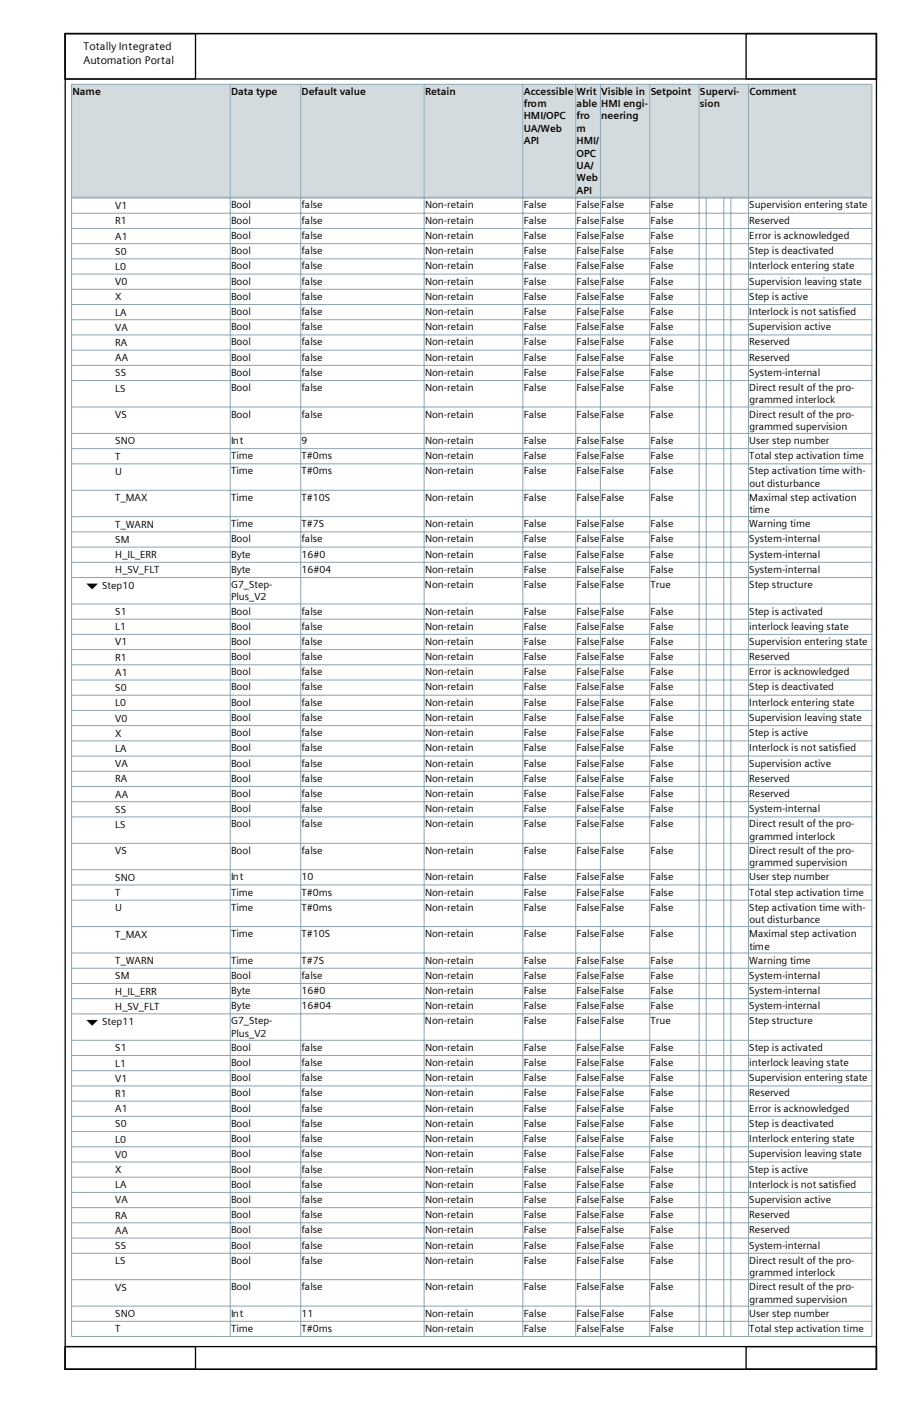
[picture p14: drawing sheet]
<svg xmlns="http://www.w3.org/2000/svg" width="279mm" height="432mm" viewBox="0 0 279 432" stroke-linecap="round" stroke-linejoin="round" font-family="sans-serif">
<defs><g id="words">
<g font-size="3.4">
<text x="25.8" y="15.4">Totally Integrated</text>
<text x="25.8" y="19.6">Automation Portal</text>
</g>
<g font-size="3.2">
<text x="22.4" y="29.2">Name</text>
<text x="71.3" y="29.2">Data type</text>
<text x="93" y="29.2">Default value</text>
<text x="131.1" y="29.2">Retain</text>
<text x="161.5" y="29.2">Accessible</text>
<text x="177.8" y="29.2">Writ</text>
<text x="185.4" y="29.2">Visible in</text>
<text x="200.7" y="29.2">Setpoint</text>
<text x="215.8" y="29.2">Supervi‐</text>
<text x="231.1" y="29.2">Comment</text>
<text x="161.5" y="33">from</text>
<text x="177.8" y="33">able</text>
<text x="185.4" y="33">HMI engi‐</text>
<text x="215.9" y="33">sion</text>
<text x="161.5" y="36.8">HMI/OPC</text>
<text x="161.5" y="40.6">UA/Web</text>
<text x="177.8" y="36.8">fro</text>
<text x="177.8" y="40.6">m</text>
<text x="185.4" y="36.8">neering</text>
<text x="161.5" y="44.4">API</text>
<text x="177.8" y="44.4">HMI/</text>
<text x="177.8" y="48.3">OPC</text>
<text x="177.8" y="52.1">UA/</text>
<text x="177.8" y="55.9">Web</text>
<text x="177.8" y="59.7">API</text>
<text x="35.6" y="64.5">V1</text>
<text x="71.2" y="64.3">Bool</text>
<text x="93" y="64.3">false</text>
<text x="131.1" y="64.3">Non-retain</text>
<text x="161.5" y="64.3">False</text>
<text x="177.8" y="64.3">FalseFalse</text>
<text x="200.6" y="64.3">False</text>
<text x="231.1" y="64.3">Supervision entering state</text>
<text x="35.6" y="69.1">R1</text>
<text x="71.2" y="69">Bool</text>
<text x="93" y="69">false</text>
<text x="131.1" y="69">Non-retain</text>
<text x="161.5" y="69">False</text>
<text x="177.8" y="69">FalseFalse</text>
<text x="200.6" y="69">False</text>
<text x="231.1" y="69">Reserved</text>
<text x="35.6" y="73.8">A1</text>
<text x="71.2" y="73.7">Bool</text>
<text x="93" y="73.7">false</text>
<text x="131.1" y="73.7">Non-retain</text>
<text x="161.5" y="73.7">False</text>
<text x="177.8" y="73.7">FalseFalse</text>
<text x="200.6" y="73.7">False</text>
<text x="231.1" y="73.7">Error is acknowledged</text>
<text x="35.6" y="78.5">S0</text>
<text x="35.6" y="83.2">L0</text>
<text x="71.2" y="78.4">Bool</text>
<text x="71.2" y="83">Bool</text>
<text x="93" y="78.4">false</text>
<text x="93" y="83">false</text>
<text x="131.1" y="78.4">Non-retain</text>
<text x="131.1" y="83">Non-retain</text>
<text x="161.5" y="78.4">False</text>
<text x="161.5" y="83">False</text>
<text x="177.8" y="78.4">FalseFalse</text>
<text x="177.8" y="83">FalseFalse</text>
<text x="200.6" y="78.4">False</text>
<text x="200.6" y="83">False</text>
<text x="231.1" y="78.4">Step is deactivated</text>
<text x="231.1" y="83">Interlock entering state</text>
<text x="35.6" y="87.9">V0</text>
<text x="71.2" y="87.7">Bool</text>
<text x="93" y="87.7">false</text>
<text x="131.1" y="87.7">Non-retain</text>
<text x="161.5" y="87.7">False</text>
<text x="177.8" y="87.7">FalseFalse</text>
<text x="200.6" y="87.7">False</text>
<text x="231.1" y="87.7">Supervision leaving state</text>
<text x="35.6" y="92.6">X</text>
<text x="71.2" y="92.4">Bool</text>
<text x="93" y="92.4">false</text>
<text x="131.1" y="92.4">Non-retain</text>
<text x="161.5" y="92.4">False</text>
<text x="177.8" y="92.4">FalseFalse</text>
<text x="200.6" y="92.4">False</text>
<text x="231.1" y="92.4">Step is active</text>
<text x="35.6" y="97.3">LA</text>
<text x="35.6" y="102">VA</text>
<text x="71.2" y="97.1">Bool</text>
<text x="71.2" y="101.8">Bool</text>
<text x="93" y="97.1">false</text>
<text x="93" y="101.8">false</text>
<text x="131.1" y="97.1">Non-retain</text>
<text x="131.1" y="101.8">Non-retain</text>
<text x="161.5" y="97.1">False</text>
<text x="161.5" y="101.8">False</text>
<text x="177.8" y="97.1">FalseFalse</text>
<text x="177.8" y="101.8">FalseFalse</text>
<text x="200.6" y="97.1">False</text>
<text x="200.6" y="101.8">False</text>
<text x="231.1" y="97.1">Interlock is not satisfied</text>
<text x="231.1" y="101.8">Supervision active</text>
<text x="35.6" y="106.6">RA</text>
<text x="71.2" y="106.5">Bool</text>
<text x="93" y="106.5">false</text>
<text x="131.1" y="106.5">Non-retain</text>
<text x="161.5" y="106.5">False</text>
<text x="177.8" y="106.5">FalseFalse</text>
<text x="200.6" y="106.5">False</text>
<text x="231.1" y="106.5">Reserved</text>
<text x="35.6" y="111.3">AA</text>
<text x="71.2" y="111.2">Bool</text>
<text x="93" y="111.2">false</text>
<text x="131.1" y="111.2">Non-retain</text>
<text x="161.5" y="111.2">False</text>
<text x="177.8" y="111.2">FalseFalse</text>
<text x="200.6" y="111.2">False</text>
<text x="231.1" y="111.2">Reserved</text>
<text x="35.6" y="116">SS</text>
<text x="71.2" y="115.9">Bool</text>
<text x="93" y="115.9">false</text>
<text x="131.1" y="115.9">Non-retain</text>
<text x="161.5" y="115.9">False</text>
<text x="177.8" y="115.9">FalseFalse</text>
<text x="200.6" y="115.9">False</text>
<text x="231.1" y="115.9">System-internal</text>
<text x="35.6" y="120.7">LS</text>
<text x="71.2" y="120.5">Bool</text>
<text x="93" y="120.5">false</text>
<text x="131.1" y="120.5">Non-retain</text>
<text x="161.5" y="120.5">False</text>
<text x="177.8" y="120.5">FalseFalse</text>
<text x="200.6" y="120.5">False</text>
<text x="231.1" y="120.5">Direct result of the pro‐</text>
<text x="231.1" y="124.3">grammed interlock</text>
<text x="35.6" y="128.9">VS</text>
<text x="71.2" y="128.7">Bool</text>
<text x="93" y="128.7">false</text>
<text x="131.1" y="128.7">Non-retain</text>
<text x="161.5" y="128.7">False</text>
<text x="177.8" y="128.7">FalseFalse</text>
<text x="200.6" y="128.7">False</text>
<text x="231.1" y="128.7">Direct result of the pro‐</text>
<text x="35.6" y="137">SNO</text>
<text x="71.2" y="136.8">Int</text>
<text x="93" y="136.8">9</text>
<text x="131.1" y="136.8">Non-retain</text>
<text x="161.5" y="136.8">False</text>
<text x="177.8" y="136.8">FalseFalse</text>
<text x="200.6" y="136.8">False</text>
<text x="231.1" y="136.8">User step number</text>
<text x="231.1" y="132.5">grammed supervision</text>
<text x="35.6" y="141.7">T</text>
<text x="71.2" y="141.5">Time</text>
<text x="93" y="141.5">T#0ms</text>
<text x="131.1" y="141.5">Non-retain</text>
<text x="161.5" y="141.5">False</text>
<text x="177.8" y="141.5">FalseFalse</text>
<text x="200.6" y="141.5">False</text>
<text x="231.1" y="141.5">Total step activation time</text>
<text x="35.6" y="146.4">U</text>
<text x="71.2" y="146.2">Time</text>
<text x="93" y="146.2">T#0ms</text>
<text x="131.1" y="146.2">Non-retain</text>
<text x="161.5" y="146.2">False</text>
<text x="177.8" y="146.2">FalseFalse</text>
<text x="200.6" y="146.2">False</text>
<text x="231.1" y="146.2">Step activation time with‐</text>
<text x="35.6" y="154.5">T_MAX</text>
<text x="71.2" y="154.3">Time</text>
<text x="93" y="154.3">T#10S</text>
<text x="131.1" y="154.3">Non-retain</text>
<text x="161.5" y="154.3">False</text>
<text x="177.8" y="154.3">FalseFalse</text>
<text x="200.6" y="154.3">False</text>
<text x="231.1" y="154.3">Maximal step activation</text>
<text x="231.1" y="150">out disturbance</text>
<text x="231.1" y="158.2">time</text>
<text x="35.6" y="162.7">T_WARN</text>
<text x="35.6" y="167.3">SM</text>
<text x="71.2" y="162.5">Time</text>
<text x="71.2" y="167.2">Bool</text>
<text x="93" y="162.5">T#7S</text>
<text x="93" y="167.2">false</text>
<text x="131.1" y="162.5">Non-retain</text>
<text x="131.1" y="167.2">Non-retain</text>
<text x="161.5" y="162.5">False</text>
<text x="161.5" y="167.2">False</text>
<text x="177.8" y="162.5">FalseFalse</text>
<text x="177.8" y="167.2">FalseFalse</text>
<text x="200.6" y="162.5">False</text>
<text x="200.6" y="167.2">False</text>
<text x="231.1" y="162.5">Warning time</text>
<text x="231.1" y="167.2">System-internal</text>
<text x="35.6" y="172">H_IL_ERR</text>
<text x="71.2" y="171.9">Byte</text>
<text x="93" y="171.9">16#0</text>
<text x="131.1" y="171.9">Non-retain</text>
<text x="161.5" y="171.9">False</text>
<text x="177.8" y="171.9">FalseFalse</text>
<text x="200.6" y="171.9">False</text>
<text x="231.1" y="171.9">System-internal</text>
<text x="35.6" y="176.7">H_SV_FLT</text>
<text x="71.2" y="176.6">Byte</text>
<text x="93" y="176.6">16#04</text>
<text x="131.1" y="176.6">Non-retain</text>
<text x="161.5" y="176.6">False</text>
<text x="177.8" y="176.6">FalseFalse</text>
<text x="200.6" y="176.6">False</text>
<text x="231.1" y="176.6">System-internal</text>
<text x="31.5" y="181.4">Step10</text>
<text x="71.2" y="181.2">G7_Step‐</text>
<text x="71.2" y="185">Plus_V2</text>
<text x="131.1" y="181.2">Non-retain</text>
<text x="161.5" y="181.2">False</text>
<text x="177.8" y="181.2">FalseFalse</text>
<text x="200.6" y="181.2">True</text>
<text x="231.1" y="181.2">Step structure</text>
<text x="35.6" y="189.6">S1</text>
<text x="71.2" y="189.4">Bool</text>
<text x="93" y="189.4">false</text>
<text x="131.1" y="189.4">Non-retain</text>
<text x="161.5" y="189.4">False</text>
<text x="177.8" y="189.4">FalseFalse</text>
<text x="200.6" y="189.4">False</text>
<text x="231.1" y="189.4">Step is activated</text>
<text x="35.6" y="194.3">L1</text>
<text x="71.2" y="194.1">Bool</text>
<text x="93" y="194.1">false</text>
<text x="131.1" y="194.1">Non-retain</text>
<text x="161.5" y="194.1">False</text>
<text x="177.8" y="194.1">FalseFalse</text>
<text x="200.6" y="194.1">False</text>
<text x="231.1" y="194.1">interlock leaving state</text>
<text x="35.6" y="198.9">V1</text>
<text x="35.6" y="203.6">R1</text>
<text x="71.2" y="198.8">Bool</text>
<text x="71.2" y="203.5">Bool</text>
<text x="93" y="198.8">false</text>
<text x="93" y="203.5">false</text>
<text x="131.1" y="198.8">Non-retain</text>
<text x="131.1" y="203.5">Non-retain</text>
<text x="161.5" y="198.8">False</text>
<text x="161.5" y="203.5">False</text>
<text x="177.8" y="198.8">FalseFalse</text>
<text x="177.8" y="203.5">FalseFalse</text>
<text x="200.6" y="198.8">False</text>
<text x="200.6" y="203.5">False</text>
<text x="231.1" y="198.8">Supervision entering state</text>
<text x="231.1" y="203.5">Reserved</text>
<text x="35.6" y="208.3">A1</text>
<text x="71.2" y="208.2">Bool</text>
<text x="93" y="208.2">false</text>
<text x="131.1" y="208.2">Non-retain</text>
<text x="161.5" y="208.2">False</text>
<text x="177.8" y="208.2">FalseFalse</text>
<text x="200.6" y="208.2">False</text>
<text x="231.1" y="208.2">Error is acknowledged</text>
<text x="35.6" y="213">S0</text>
<text x="71.2" y="212.8">Bool</text>
<text x="93" y="212.8">false</text>
<text x="131.1" y="212.8">Non-retain</text>
<text x="161.5" y="212.8">False</text>
<text x="177.8" y="212.8">FalseFalse</text>
<text x="200.6" y="212.8">False</text>
<text x="231.1" y="212.8">Step is deactivated</text>
<text x="35.6" y="217.7">L0</text>
<text x="71.2" y="217.5">Bool</text>
<text x="93" y="217.5">false</text>
<text x="131.1" y="217.5">Non-retain</text>
<text x="161.5" y="217.5">False</text>
<text x="177.8" y="217.5">FalseFalse</text>
<text x="200.6" y="217.5">False</text>
<text x="231.1" y="217.5">Interlock entering state</text>
<text x="35.6" y="222.4">V0</text>
<text x="35.6" y="227.1">X</text>
<text x="71.2" y="222.2">Bool</text>
<text x="71.2" y="226.9">Bool</text>
<text x="93" y="222.2">false</text>
<text x="93" y="226.9">false</text>
<text x="131.1" y="222.2">Non-retain</text>
<text x="131.1" y="226.9">Non-retain</text>
<text x="161.5" y="222.2">False</text>
<text x="161.5" y="226.9">False</text>
<text x="177.8" y="222.2">FalseFalse</text>
<text x="177.8" y="226.9">FalseFalse</text>
<text x="200.6" y="222.2">False</text>
<text x="200.6" y="226.9">False</text>
<text x="231.1" y="222.2">Supervision leaving state</text>
<text x="231.1" y="226.9">Step is active</text>
<text x="35.6" y="231.8">LA</text>
<text x="71.2" y="231.6">Bool</text>
<text x="93" y="231.6">false</text>
<text x="131.1" y="231.6">Non-retain</text>
<text x="161.5" y="231.6">False</text>
<text x="177.8" y="231.6">FalseFalse</text>
<text x="200.6" y="231.6">False</text>
<text x="231.1" y="231.6">Interlock is not satisfied</text>
<text x="35.6" y="236.4">VA</text>
<text x="71.2" y="236.3">Bool</text>
<text x="93" y="236.3">false</text>
<text x="131.1" y="236.3">Non-retain</text>
<text x="161.5" y="236.3">False</text>
<text x="177.8" y="236.3">FalseFalse</text>
<text x="200.6" y="236.3">False</text>
<text x="231.1" y="236.3">Supervision active</text>
<text x="35.6" y="241.1">RA</text>
<text x="35.6" y="245.8">AA</text>
<text x="71.2" y="241">Bool</text>
<text x="71.2" y="245.7">Bool</text>
<text x="93" y="241">false</text>
<text x="93" y="245.7">false</text>
<text x="131.1" y="241">Non-retain</text>
<text x="131.1" y="245.7">Non-retain</text>
<text x="161.5" y="241">False</text>
<text x="161.5" y="245.7">False</text>
<text x="177.8" y="241">FalseFalse</text>
<text x="177.8" y="245.7">FalseFalse</text>
<text x="200.6" y="241">False</text>
<text x="200.6" y="245.7">False</text>
<text x="231.1" y="241">Reserved</text>
<text x="231.1" y="245.7">Reserved</text>
<text x="35.6" y="250.5">SS</text>
<text x="71.2" y="250.3">Bool</text>
<text x="93" y="250.3">false</text>
<text x="131.1" y="250.3">Non-retain</text>
<text x="161.5" y="250.3">False</text>
<text x="177.8" y="250.3">FalseFalse</text>
<text x="200.6" y="250.3">False</text>
<text x="231.1" y="250.3">System-internal</text>
<text x="35.6" y="255.2">LS</text>
<text x="71.2" y="255">Bool</text>
<text x="93" y="255">false</text>
<text x="131.1" y="255">Non-retain</text>
<text x="161.5" y="255">False</text>
<text x="177.8" y="255">FalseFalse</text>
<text x="200.6" y="255">False</text>
<text x="231.1" y="255">Direct result of the pro‐</text>
<text x="35.6" y="263.4">VS</text>
<text x="71.2" y="263.2">Bool</text>
<text x="93" y="263.2">false</text>
<text x="131.1" y="263.2">Non-retain</text>
<text x="161.5" y="263.2">False</text>
<text x="177.8" y="263.2">FalseFalse</text>
<text x="200.6" y="263.2">False</text>
<text x="231.1" y="263.2">Direct result of the pro‐</text>
<text x="231.1" y="258.8">grammed interlock</text>
<text x="231.1" y="267">grammed supervision</text>
<text x="35.6" y="271.5">SNO</text>
<text x="71.2" y="271.3">Int</text>
<text x="93" y="271.3">10</text>
<text x="131.1" y="271.3">Non-retain</text>
<text x="161.5" y="271.3">False</text>
<text x="177.8" y="271.3">FalseFalse</text>
<text x="200.6" y="271.3">False</text>
<text x="231.1" y="271.3">User step number</text>
<text x="35.6" y="276.2">T</text>
<text x="35.6" y="280.9">U</text>
<text x="71.2" y="276">Time</text>
<text x="71.2" y="280.7">Time</text>
<text x="93" y="276">T#0ms</text>
<text x="93" y="280.7">T#0ms</text>
<text x="131.1" y="276">Non-retain</text>
<text x="131.1" y="280.7">Non-retain</text>
<text x="161.5" y="276">False</text>
<text x="161.5" y="280.7">False</text>
<text x="177.8" y="276">FalseFalse</text>
<text x="177.8" y="280.7">FalseFalse</text>
<text x="200.6" y="276">False</text>
<text x="200.6" y="280.7">False</text>
<text x="231.1" y="276">Total step activation time</text>
<text x="231.1" y="280.7">Step activation time with‐</text>
<text x="231.1" y="284.5">out disturbance</text>
<text x="35.6" y="289">T_MAX</text>
<text x="71.2" y="288.8">Time</text>
<text x="93" y="288.8">T#10S</text>
<text x="131.1" y="288.8">Non-retain</text>
<text x="161.5" y="288.8">False</text>
<text x="177.8" y="288.8">FalseFalse</text>
<text x="200.6" y="288.8">False</text>
<text x="231.1" y="288.8">Maximal step activation</text>
<text x="231.1" y="292.6">time</text>
<text x="35.6" y="297.1">T_WARN</text>
<text x="71.2" y="297">Time</text>
<text x="93" y="297">T#7S</text>
<text x="131.1" y="297">Non-retain</text>
<text x="161.5" y="297">False</text>
<text x="177.8" y="297">FalseFalse</text>
<text x="200.6" y="297">False</text>
<text x="231.1" y="297">Warning time</text>
<text x="35.6" y="301.8">SM</text>
<text x="71.2" y="301.7">Bool</text>
<text x="93" y="301.7">false</text>
<text x="131.1" y="301.7">Non-retain</text>
<text x="161.5" y="301.7">False</text>
<text x="177.8" y="301.7">FalseFalse</text>
<text x="200.6" y="301.7">False</text>
<text x="231.1" y="301.7">System-internal</text>
<text x="35.6" y="306.5">H_IL_ERR</text>
<text x="35.6" y="311.2">H_SV_FLT</text>
<text x="71.2" y="306.4">Byte</text>
<text x="71.2" y="311">Byte</text>
<text x="93" y="306.4">16#0</text>
<text x="93" y="311">16#04</text>
<text x="131.1" y="306.4">Non-retain</text>
<text x="131.1" y="311">Non-retain</text>
<text x="161.5" y="306.4">False</text>
<text x="161.5" y="311">False</text>
<text x="177.8" y="306.4">FalseFalse</text>
<text x="177.8" y="311">FalseFalse</text>
<text x="200.6" y="306.4">False</text>
<text x="200.6" y="311">False</text>
<text x="231.1" y="306.4">System-internal</text>
<text x="231.1" y="311">System-internal</text>
<text x="31.5" y="315.9">Step11</text>
<text x="71.2" y="315.7">G7_Step‐</text>
<text x="131.1" y="315.7">Non-retain</text>
<text x="161.5" y="315.7">False</text>
<text x="177.8" y="315.7">FalseFalse</text>
<text x="200.6" y="315.7">True</text>
<text x="231.1" y="315.7">Step structure</text>
<text x="71.2" y="319.5">Plus_V2</text>
<text x="71.2" y="323.9">Bool</text>
<text x="93" y="323.9">false</text>
<text x="131.1" y="323.9">Non-retain</text>
<text x="161.5" y="323.9">False</text>
<text x="177.8" y="323.9">FalseFalse</text>
<text x="200.6" y="323.9">False</text>
<text x="231.1" y="323.9">Step is activated</text>
<text x="35.6" y="324.1">S1</text>
<text x="35.6" y="328.7">L1</text>
<text x="71.2" y="328.5">Bool</text>
<text x="93" y="328.5">false</text>
<text x="131.1" y="328.5">Non-retain</text>
<text x="161.5" y="328.5">False</text>
<text x="177.8" y="328.5">FalseFalse</text>
<text x="200.6" y="328.5">False</text>
<text x="231.1" y="328.5">interlock leaving state</text>
<text x="35.6" y="333.4">V1</text>
<text x="71.2" y="333.2">Bool</text>
<text x="93" y="333.2">false</text>
<text x="131.1" y="333.2">Non-retain</text>
<text x="161.5" y="333.2">False</text>
<text x="177.8" y="333.2">FalseFalse</text>
<text x="200.6" y="333.2">False</text>
<text x="231.1" y="333.2">Supervision entering state</text>
<text x="35.6" y="338.1">R1</text>
<text x="71.2" y="337.9">Bool</text>
<text x="93" y="337.9">false</text>
<text x="131.1" y="337.9">Non-retain</text>
<text x="161.5" y="337.9">False</text>
<text x="177.8" y="337.9">FalseFalse</text>
<text x="200.6" y="337.9">False</text>
<text x="231.1" y="337.9">Reserved</text>
<text x="35.6" y="342.8">A1</text>
<text x="35.6" y="347.5">S0</text>
<text x="71.2" y="342.6">Bool</text>
<text x="71.2" y="347.3">Bool</text>
<text x="93" y="342.6">false</text>
<text x="93" y="347.3">false</text>
<text x="131.1" y="342.6">Non-retain</text>
<text x="131.1" y="347.3">Non-retain</text>
<text x="161.5" y="342.6">False</text>
<text x="161.5" y="347.3">False</text>
<text x="177.8" y="342.6">FalseFalse</text>
<text x="177.8" y="347.3">FalseFalse</text>
<text x="200.6" y="342.6">False</text>
<text x="200.6" y="347.3">False</text>
<text x="231.1" y="342.6">Error is acknowledged</text>
<text x="231.1" y="347.3">Step is deactivated</text>
<text x="35.6" y="352.2">L0</text>
<text x="71.2" y="352">Bool</text>
<text x="93" y="352">false</text>
<text x="131.1" y="352">Non-retain</text>
<text x="161.5" y="352">False</text>
<text x="177.8" y="352">FalseFalse</text>
<text x="200.6" y="352">False</text>
<text x="231.1" y="352">Interlock entering state</text>
<text x="35.6" y="356.9">V0</text>
<text x="71.2" y="356.7">Bool</text>
<text x="93" y="356.7">false</text>
<text x="131.1" y="356.7">Non-retain</text>
<text x="161.5" y="356.7">False</text>
<text x="177.8" y="356.7">FalseFalse</text>
<text x="200.6" y="356.7">False</text>
<text x="231.1" y="356.7">Supervision leaving state</text>
<text x="35.6" y="361.6">X</text>
<text x="71.2" y="361.4">Bool</text>
<text x="93" y="361.4">false</text>
<text x="131.1" y="361.4">Non-retain</text>
<text x="161.5" y="361.4">False</text>
<text x="177.8" y="361.4">FalseFalse</text>
<text x="200.6" y="361.4">False</text>
<text x="231.1" y="361.4">Step is active</text>
<text x="35.6" y="366.2">LA</text>
<text x="35.6" y="370.9">VA</text>
<text x="71.2" y="366.1">Bool</text>
<text x="71.2" y="370.8">Bool</text>
<text x="93" y="366.1">false</text>
<text x="93" y="370.8">false</text>
<text x="131.1" y="366.1">Non-retain</text>
<text x="131.1" y="370.8">Non-retain</text>
<text x="161.5" y="366.1">False</text>
<text x="161.5" y="370.8">False</text>
<text x="177.8" y="366.1">FalseFalse</text>
<text x="177.8" y="370.8">FalseFalse</text>
<text x="200.6" y="366.1">False</text>
<text x="200.6" y="370.8">False</text>
<text x="231.1" y="366.1">Interlock is not satisfied</text>
<text x="231.1" y="370.8">Supervision active</text>
<text x="35.6" y="375.6">RA</text>
<text x="71.2" y="375.5">Bool</text>
<text x="93" y="375.5">false</text>
<text x="131.1" y="375.5">Non-retain</text>
<text x="161.5" y="375.5">False</text>
<text x="177.8" y="375.5">FalseFalse</text>
<text x="200.6" y="375.5">False</text>
<text x="231.1" y="375.5">Reserved</text>
<text x="35.6" y="380.3">AA</text>
<text x="71.2" y="380.2">Bool</text>
<text x="93" y="380.2">false</text>
<text x="131.1" y="380.2">Non-retain</text>
<text x="161.5" y="380.2">False</text>
<text x="177.8" y="380.2">FalseFalse</text>
<text x="200.6" y="380.2">False</text>
<text x="231.1" y="380.2">Reserved</text>
<text x="35.6" y="385">SS</text>
<text x="35.6" y="389.7">LS</text>
<text x="71.2" y="384.8">Bool</text>
<text x="71.2" y="389.5">Bool</text>
<text x="93" y="384.8">false</text>
<text x="93" y="389.5">false</text>
<text x="131.1" y="384.8">Non-retain</text>
<text x="131.1" y="389.5">Non-retain</text>
<text x="161.5" y="384.8">False</text>
<text x="161.5" y="389.5">False</text>
<text x="177.8" y="384.8">FalseFalse</text>
<text x="177.8" y="389.5">FalseFalse</text>
<text x="200.6" y="384.8">False</text>
<text x="200.6" y="389.5">False</text>
<text x="231.1" y="384.8">System-internal</text>
<text x="231.1" y="389.5">Direct result of the pro‐</text>
<text x="231.1" y="393.3">grammed interlock</text>
<text x="35.6" y="397.8">VS</text>
<text x="71.2" y="397.6">Bool</text>
<text x="93" y="397.6">false</text>
<text x="131.1" y="397.6">Non-retain</text>
<text x="161.5" y="397.6">False</text>
<text x="177.8" y="397.6">FalseFalse</text>
<text x="200.6" y="397.6">False</text>
<text x="231.1" y="397.6">Direct result of the pro‐</text>
<text x="231.1" y="401.4">grammed supervision</text>
<text x="35.6" y="406">SNO</text>
<text x="71.2" y="405.8">Int</text>
<text x="93" y="405.8">11</text>
<text x="131.1" y="405.8">Non-retain</text>
<text x="161.5" y="405.8">False</text>
<text x="177.8" y="405.8">FalseFalse</text>
<text x="200.6" y="405.8">False</text>
<text x="231.1" y="405.8">User step number</text>
<text x="35.6" y="410.7">T</text>
<text x="71.2" y="410.5">Time</text>
<text x="93" y="410.5">T#0ms</text>
<text x="131.1" y="410.5">Non-retain</text>
<text x="161.5" y="410.5">False</text>
<text x="177.8" y="410.5">FalseFalse</text>
<text x="200.6" y="410.5">False</text>
<text x="231.1" y="410.5">Total step activation time</text>
</g>
</g></defs>
<path d="M20.1 10.3h250.2v411.7h-250.2zM20.1 10.3h250.2v14h-250.2zM20.1 10.3h40.2v14h-40.2zM230.1 10.3h40.2v14h-40.2zM20.1 415h250.2v7h-250.2zM20.1 415h40.2v7h-40.2zM230.1 415h40.2v7h-40.2z" fill="none" stroke="#000" stroke-width=".4"/>
<path d="M22.1 26h246.8v385.9h-246.8z" fill="#fff"/>
<path d="M22.2 26.1h48.7v34.6h-48.7zM71.1 26.1h21.6v34.6h-21.6zM92.8 26.1h37.9v34.6h-37.9zM130.9 26.1h30.3v34.6h-30.3zM161.3 26.1h16.2v34.6h-16.2zM177.7 26.1h7.4v34.6h-7.4zM185.3 26.1h15v34.6h-15zM200.5 26.1h15v34.6h-15zM215.7 26.1h15v34.6h-15zM230.9 26.1h37.9v34.6h-37.9z" fill-rule="evenodd" fill="#d4dbde"/>
<g fill="#000040">
<path d="M26.6 179.9h3.6l-1.8 1.8z"/>
<path d="M26.6 314.4h3.6l-1.8 1.8z"/>
</g>
<g fill="none" stroke="#8ca3b0" stroke-width=".31">
<path d="M22 26h247M22.1 25.9v35M71 25.9v35M92.7 25.9v35M130.8 25.9v35M161.2 25.9v35M177.5 25.9v35M185.2 25.9v35M200.4 25.9v35M215.6 25.9v35M230.8 25.9v35M268.9 25.9v35"/>
<path d="M22 60.8h247M22 61h247M22 65.7h247M22 70.4h247M22 75.1h247M22 79.8h247M22.1 60.9v351.1M71 60.9v351.1M92.7 60.9v351.1M130.8 60.9v351.1M161.2 60.9v351.1M177.5 60.9v351.1"/>
<path d="M185.2 60.9v351.1M200.4 60.9v351.1M215.6 60.9v351.1M217.8 60.9v351.1M223.2 60.9v351.1M225.4 60.9v351.1M230.8 60.9v351.1M268.9 60.9v351.1M22 84.5h247M22 89.2h247M22 93.9h247M22 98.5h247"/>
<path d="M22 103.2h247M22 107.9h247M22 112.6h247M22 117.3h247M22 125.4h247M22 133.6h247M22 138.3h247M22 143h247M22 151.1h247M22 159.3h247M22 163.9h247M22 168.6h247"/>
<path d="M22 173.3h247M22 178h247M22 186.1h247M22 190.8h247M22 195.5h247M22 200.2h247M22 204.9h247M22 209.6h247M22 214.3h247M22 219h247M22 223.6h247M22 228.3h247"/>
<path d="M22 233h247M22 237.7h247M22 242.4h247M22 247.1h247M22 251.8h247M22 259.9h247M22 268.1h247M22 272.8h247M22 277.4h247M22 285.6h247M22 293.7h247M22 298.4h247"/>
<path d="M22 303.1h247M22 307.8h247M22 312.5h247M22 320.6h247M22 325.3h247M22 330h247M22 334.7h247M22 339.4h247M22 344.1h247M22 348.8h247M22 353.4h247M22 358.1h247"/>
<path d="M22 362.8h247M22 367.5h247M22 372.2h247M22 376.9h247M22 381.6h247M22 386.3h247M22 394.4h247M22 402.6h247M22 407.2h247M22 411.9h247"/>
</g>
<use href="#words"/>
</svg>
